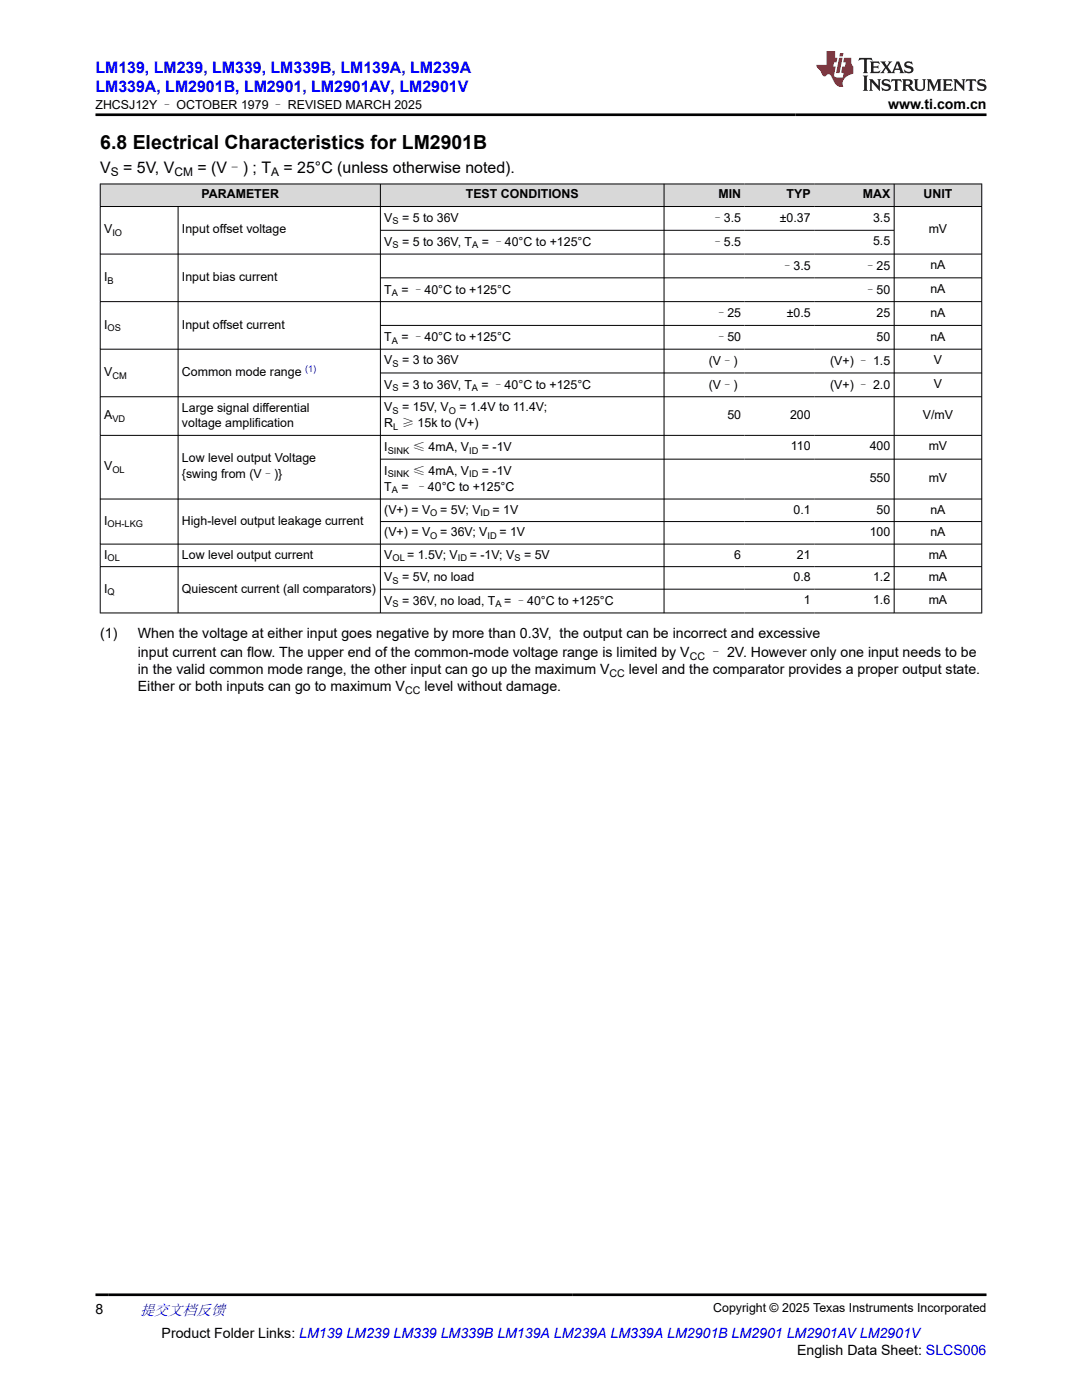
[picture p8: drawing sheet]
<svg xmlns="http://www.w3.org/2000/svg" width="216mm" height="279mm" viewBox="0 0 216 279" stroke-linecap="round" stroke-linejoin="round" font-family="sans-serif">
<defs><g id="words">
<text font-size="3.9" x="20" y="29.8">6.8 Electrical Characteristics for LM2901B</text>
<g font-size="3.2" fill="#00f">
<text x="19" y="14.5">LM139, LM239, LM339, LM339B, LM139A, LM239A</text>
<text x="19" y="18.3">LM339A, LM2901B, LM2901, LM2901AV, LM2901V</text>
</g>
<g font-size="3.2">
<text x="20" y="34.5">V</text>
<text x="24.6" y="34.5">= 5V, V</text>
<text x="39.4" y="34.5">= (V–) ; T</text>
<text x="56.6" y="34.5">= 25°C (unless otherwise noted).</text>
</g>
<text font-size="3" fill="#00f" x="27.9" y="262.4">提交文档反馈</text>
<g font-size="2.8">
<text x="177.2" y="21.7">www.ti.com.cn</text>
<text x="20" y="127.4">(1)</text>
<text x="27.5" y="127.4">When the voltage at either input goes negative by more than 0.3V, the output can be incorrect and excessive</text>
<text x="27.5" y="131.1">input current can flow. The upper end of the common-mode voltage range is limited by V</text>
<text x="141.5" y="131.1">– 2V. However only one input needs to be</text>
<text x="27.5" y="137.8">Either or both inputs can go to maximum V</text>
<text x="27.5" y="134.5">in the valid common mode range, the other input can go up the maximum V</text>
<text x="84.7" y="137.8">level without damage.</text>
<text x="125.5" y="134.5">level and the comparator provides a proper output state.</text>
<text x="19" y="262.1">8</text>
<text x="32.3" y="266.9">Product Folder Links: LM139 LM239 LM339 LM339B LM139A LM239A LM339A LM2901B LM2901 LM2901AV LM2901V</text>
<text x="159" y="270.3">English Data Sheet: SLCS006</text>
</g>
<g font-size="2.5">
<text x="19" y="21.8">ZHCSJ12Y – OCTOBER 1979 – REVISED MARCH 2025</text>
<text x="40.2" y="39.6">PARAMETER</text>
<text x="93" y="39.6">TEST CONDITIONS</text>
<text x="143.4" y="39.6">MIN</text>
<text x="157" y="39.6">TYP</text>
<text x="172.2" y="39.6">MAX</text>
<text x="184.3" y="39.6">UNIT</text>
<text x="20.8" y="46.6">V</text>
<text x="36.3" y="46.6">Input offset voltage</text>
<text x="76.7" y="44.2">V</text>
<text x="80.2" y="44.2">= 5 to 36V</text>
<text x="142" y="44.4">–3.5</text>
<text x="155.6" y="44.2">±0.37</text>
<text x="174.2" y="44.2">3.5</text>
<text x="185.3" y="46.6">mV</text>
<text x="76.7" y="49.1">V</text>
<text x="80.2" y="49.1">= 5 to 36V, T</text>
<text x="96.1" y="49.1">= –40°C to +125°C</text>
<text x="142" y="49.1">–5.5</text>
<text x="155.9" y="53.8">–3.5</text>
<text x="172.4" y="53.8">–25</text>
<text x="174.2" y="49">5.5</text>
<text x="185.6" y="53.7">nA</text>
<text x="20.8" y="56.1">I</text>
<text x="36.3" y="56.1">Input bias current</text>
<text x="76.7" y="58.6">T</text>
<text x="80.1" y="58.6">= –40°C to +125°C</text>
<text x="172.4" y="58.6">–50</text>
<text x="185.6" y="58.5">nA</text>
<text x="20.8" y="65.6">I</text>
<text x="36.3" y="65.6">Input offset current</text>
<text x="142.7" y="63.3">–25</text>
<text x="157" y="63.2">±0.5</text>
<text x="174.9" y="63.2">25</text>
<text x="185.6" y="63.2">nA</text>
<text x="76.7" y="68.1">T</text>
<text x="80.1" y="68.1">= –40°C to +125°C</text>
<text x="142.7" y="68.1">–50</text>
<text x="174.9" y="68">50</text>
<text x="185.6" y="68">nA</text>
<text x="20.8" y="75.1">V</text>
<text x="36.3" y="75.1">Common mode range</text>
<text x="76.7" y="72.7">V</text>
<text x="76.7" y="77.6">V</text>
<text x="80.2" y="72.7">= 3 to 36V</text>
<text x="80.2" y="77.6">= 3 to 36V, T</text>
<text x="96.1" y="77.6">= –40°C to +125°C</text>
<text x="141.4" y="72.8">(V–)</text>
<text x="141.4" y="77.6">(V–)</text>
<text x="165.6" y="72.8">(V+) – 1.5</text>
<text x="165.6" y="77.6">(V+) – 2.0</text>
<text x="186.3" y="72.7">V</text>
<text x="186.3" y="77.4">V</text>
<text x="20.8" y="83.7">A</text>
<text x="36.3" y="82.2">Large signal differential</text>
<text x="76.7" y="82.1">V</text>
<text x="80.2" y="82.1">= 15V, V</text>
<text x="91.7" y="82.1">= 1.4V to 11.4V;</text>
<text x="145.1" y="83.7">50</text>
<text x="157.6" y="83.7">200</text>
<text x="184.1" y="83.7">V/mV</text>
<text x="36.3" y="85.2">voltage amplification</text>
<text x="76.7" y="85.3">R ≥ 15k to (V+)</text>
<text x="157.8" y="89.9">110</text>
<text x="173.5" y="89.9">400</text>
<text x="185.3" y="89.9">mV</text>
<text x="20.8" y="93.9">V</text>
<text x="36.3" y="92.3">Low level output Voltage</text>
<text x="36.3" y="95.5">{swing from (V–)}</text>
<text x="76.7" y="90">I</text>
<text x="76.7" y="94.8">I</text>
<text x="82.4" y="90">≤ 4mA, V</text>
<text x="82.4" y="94.8">≤ 4mA, V</text>
<text x="96.2" y="90">= -1V</text>
<text x="96.2" y="94.8">= -1V</text>
<text x="76.7" y="98">T</text>
<text x="80.1" y="98">= –40°C to +125°C</text>
<text x="173.5" y="96.3">550</text>
<text x="185.3" y="96.3">mV</text>
<text x="20.8" y="104.7">I</text>
<text x="36.3" y="104.7">High-level output leakage current</text>
<text x="76.7" y="102.5">(V+) = V</text>
<text x="76.7" y="107">(V+) = V</text>
<text x="87.8" y="102.5">= 5V; V</text>
<text x="87.8" y="107">= 36V; V</text>
<text x="98.3" y="102.5">= 1V</text>
<text x="99.6" y="107">= 1V</text>
<text x="158.3" y="102.5">0.1</text>
<text x="173.5" y="107">100</text>
<text x="174.9" y="102.5">50</text>
<text x="185.6" y="102.5">nA</text>
<text x="185.6" y="107">nA</text>
<text x="20.8" y="111.5">I</text>
<text x="36.3" y="111.5">Low level output current</text>
<text x="76.7" y="111.5">V</text>
<text x="81.2" y="111.5">= 1.5V; V</text>
<text x="93.7" y="111.5">= -1V; V</text>
<text x="104.6" y="111.5">= 5V</text>
<text x="146.5" y="111.5">6</text>
<text x="159" y="111.5">21</text>
<text x="185.3" y="111.5">mA</text>
<text x="20.8" y="118.3">I</text>
<text x="36.3" y="118.3">Quiescent current (all comparators)</text>
<text x="76.7" y="116">V</text>
<text x="80.2" y="116">= 5V, no load</text>
<text x="158.3" y="116">0.8</text>
<text x="174.2" y="116">1.2</text>
<text x="185.3" y="116">mA</text>
<text x="76.7" y="120.7">V</text>
<text x="80.2" y="120.7">= 36V, no load, T</text>
<text x="100.6" y="120.7">= –40°C to +125°C</text>
<text x="160.4" y="120.6">1</text>
<text x="174.2" y="120.6">1.6</text>
<text x="185.3" y="120.6">mA</text>
<text x="142.3" y="261.8">Copyright © 2025 Texas Instruments Incorporated</text>
</g>
<g font-size="2.4">
<text x="22.1" y="35.1">S</text>
<text x="34.8" y="35.1">CM</text>
<text x="54.1" y="35.1">A</text>
</g>
<g font-size="2.1">
<text x="137.6" y="131.6">CC</text>
<text x="121.6" y="135">CC</text>
<text x="80.8" y="138.4">CC</text>
</g>
<g font-size="1.9">
<text x="22.4" y="47.1">IO</text>
<text x="78.3" y="44.7">S</text>
<text x="78.3" y="49.6">S</text>
<text x="94.2" y="49.6">A</text>
<text x="21.5" y="56.6">B</text>
<text x="78.2" y="59.1">A</text>
<text x="21.5" y="66.1">OS</text>
<text x="78.2" y="68.6">A</text>
<text x="22.4" y="75.6">CM</text>
<text x="78.3" y="73.2">S</text>
<text x="78.3" y="78.1">S</text>
<text x="78.3" y="82.6">S</text>
<text x="89.6" y="82.6">O</text>
<text x="94.2" y="78.1">A</text>
<text x="22.4" y="84.2">VD</text>
<text x="78.5" y="85.8">L</text>
<text x="22.4" y="94.4">OL</text>
<text x="77.4" y="90.5">SINK</text>
<text x="77.4" y="95.3">SINK</text>
<text x="93.6" y="90.5">ID</text>
<text x="93.6" y="95.3">ID</text>
<text x="78.2" y="98.5">A</text>
<text x="21.5" y="105.2">OH-LKG</text>
<text x="85.9" y="103">O</text>
<text x="85.9" y="107.5">O</text>
<text x="95.9" y="103">ID</text>
<text x="97.3" y="107.5">ID</text>
<text x="21.5" y="112">OL</text>
<text x="78.3" y="112">OL</text>
<text x="91.4" y="112">ID</text>
<text x="102.6" y="112">S</text>
<text x="21.5" y="118.8">Q</text>
<text x="78.3" y="116.5">S</text>
<text x="78.3" y="121.2">S</text>
<text x="98.8" y="121.2">A</text>
</g>
<text font-size="1.9" fill="#00f" x="60.9" y="74.3">(1)</text>
</g></defs>
<g fill="#d8d8d8">
<path d="M20 36.7h175.9v4.5h-175.9z" fill-rule="evenodd"/>
<path d="M20.1 36.8h55.7v4.4h-55.7z" fill-rule="evenodd"/>
<path d="M76 36.8h56.4v4.4h-56.4z" fill-rule="evenodd"/>
<path d="M132.6 36.8h16v4.4h-16z" fill-rule="evenodd"/>
<path d="M148.6 36.8h13.9v4.4h-13.9z" fill-rule="evenodd"/>
<path d="M162.5 36.8h15.9v4.4h-15.9z" fill-rule="evenodd"/>
<path d="M178.5 36.8h17.3v4.4h-17.3z" fill-rule="evenodd"/>
</g>
<g fill="none" stroke="#000" stroke-width=".2">
<path d="M19.9 36.7h176.1M20 36.7v85.7M75.9 36.7v85.7M132.5 36.7v85.7M178.4 36.7v85.7M195.9 36.7v85.7M19.9 41.2h176.1M19.9 50.7h176.1M35.5 41.2v81.2M75.9 46h102.6M75.9 55.5h120.1M19.9 79.2h176.1"/>
<path d="M75.9 64.9h120.1M75.9 74.4h120.1M196 60.2h-176.1M196 69.7h-176.1M19.9 86.9h176.1M19.9 99.6h176.1M75.9 91.6h120.1M19.9 108.6h176.1M19.9 113.1h176.1M75.9 104.1h120.1M75.9 117.6h120.1M19.9 122.3h176.1"/>
</g>
<path d="M171.5 11.6l-.2 .5 .5-.2h.6v.1v2.2l-.2 .4h1l-.2-.4v-2.2v-.1h.5l.6 .2-.2-.5zM173.6 12.3l.2 .4v1.5l-.2 .4h1.9l.1-.6a1.08 1.08 0 0 1-1.3 .2v-.7h.6l.4 .2v-.7l-.4 .2h-.6v-.5l.2-.2a1 1 0 0 1 1 .3l-.1-.5zM175.7 12.3l.9 1.1-1 1.2h.9l-.2-.2 .5-.8 .4 .8-.2 .2h1.6l-.2-.2 .2-.5h.9l.1 .5-.1 .2h.9l-.2-.3-.8-2h-.5l-.9 2.2-.9-1.1 .9-1.1h-.8l.2 .2-.4 .6-.4-.6 .2-.2zM179 12.7l.4 1h-.7zM180.7 12.4a.65 .65 0 0 0-.2 .7 .65 .65 0 0 0 .6 .5l.6 .1 .1 .3a.79 .79 0 0 1-.7 .4 .79 .79 0 0 1-.7-.5l.1 .7 .2-.1a.93 .93 0 0 0 1.1 .1 .93 .93 0 0 0 .4-1 1.46 1.46 0 0 0-1.2-.6l-.1-.3a1.09 1.09 0 0 1 1.2 .2l-.2-.6-.1 .1-.5-.2zM172.2 15.1l.2 .4v2.2l-.2 .4h1l-.2-.4v-2.2l.2-.4zM173.4 15.8l.2 .4v1.5l-.2 .4h.8l-.3-.4 .1-1.3 1.6 1.8v-2l.2-.4h-.7l.1 .2 .1 1.1-1.2-1.3zM176.2 15.9a.65 .65 0 0 0-.2 .8 .65 .65 0 0 0 .6 .4l.6 .2 .1 .2a.79 .79 0 0 1-.7 .4 .79 .79 0 0 1-.7-.5l.1 .7 .2-.1a.93 .93 0 0 0 1.1 .1 .93 .93 0 0 0 .4-.9 1.46 1.46 0 0 0-1.2-.6l-.1-.4a1.09 1.09 0 0 1 1.2 .2l-.1-.6-.2 .1-.5-.1zM177.9 15.8l-.1 .6a.63 .63 0 0 1 .8-.3v1.6l-.3 .4h1l-.2-.4v-1.6a.66 .66 0 0 1 .8 .3l-.1-.6zM180 15.8l.2 .4v1.5l-.2 .4h1l-.2-.2-.1-.7h.5l.1 .2a.79 .79 0 0 0 1.2 .6l-1-.9a.61 .61 0 0 0 .6-.6 .61 .61 0 0 0-.5-.7zM180.8 16.1h.1a.47 .47 0 0 1 .5 .1 .47 .47 0 0 1 .1 .5l-.1 .1-.7 .1zM182.3 15.8l.2 .2a2.27 2.27 0 0 0 .4 2 1.04 1.04 0 0 0 1.7-.7v-1.3l.2-.2h-.8l.2 .4v1.1a.6 .6 0 0 1-.6 .6 .6 .6 0 0 1-.6-.6v-1.1l.3-.4zM184.9 15.8l.2 .4v1.5l-.2 .4h.8l-.3-.4v-1.4l.9 1.9 .9-1.9v1.4l-.3 .4h1l-.2-.4v-1.5l.2-.4h-.8l-.7 1.5-.6-1.5zM188.1 15.8l.2 .4v1.5l-.2 .4h1.9l.1-.6a1.09 1.09 0 0 1-1.3 .2v-.7h.6l.4 .2v-.6l-.4 .2h-.6v-.6l.2-.1a1.01 1.01 0 0 1 1 .3l-.1-.6zM190.2 15.8l.3 .4v1.5l-.3 .4h.8l-.2-.4v-1.3l1.6 1.8v-2l.2-.4h-.7l.2 .2v1.1l-1.2-1.3zM192.8 15.8l-.1 .6a.63 .63 0 0 1 .8-.3v1.6l-.3 .4h1l-.2-.4v-1.6a.66 .66 0 0 1 .8 .3l-.1-.6zM195.2 15.9a.65 .65 0 0 0-.2 .8 .65 .65 0 0 0 .6 .4l.6 .2 .2 .2a.79 .79 0 0 1-.7 .4 .79 .79 0 0 1-.7-.5l.1 .7 .2-.1a.93 .93 0 0 0 1 .1 .93 .93 0 0 0 .5-.9 1.46 1.46 0 0 0-1.3-.6v-.4a1.09 1.09 0 0 1 1.2 .2l-.2-.6-.2 .1-.5-.1z" fill="#231f20"/>
<path d="M164.9 10.2v2.8h-2l.1 .3 .8 1a.95 .95 0 0 0 1 .9 .59 .59 0 0 1 .5-.4 .59 .59 0 0 1 .5 .4l.4 .7a1.59 1.59 0 0 0 2.1 1.4 1.61 1.61 0 0 1 1-2.3l1-.3-.1-1.5a1.59 1.59 0 0 1-.3-1.7h-1.5l-.2 .9h.6l-.2 .9h-.5l-.2 1v.2l.4 .1-.1 .9h-.7a.73 .73 0 0 1-1-.7l.3-1.5h-.5l.1-.9h.5l.2-.9h-.5v-1.3zM167.4 11.5l-.6 3.1h.7l.6-3.1zM167.6 10.6l-.1 .6h.7l.1-.6z" fill="#ed1c24"/>
<path d="M19 22.9h177.8M19 258.4h177.8" fill="none" stroke="#000" stroke-width=".53"/>
<use href="#words"/>
</svg>
